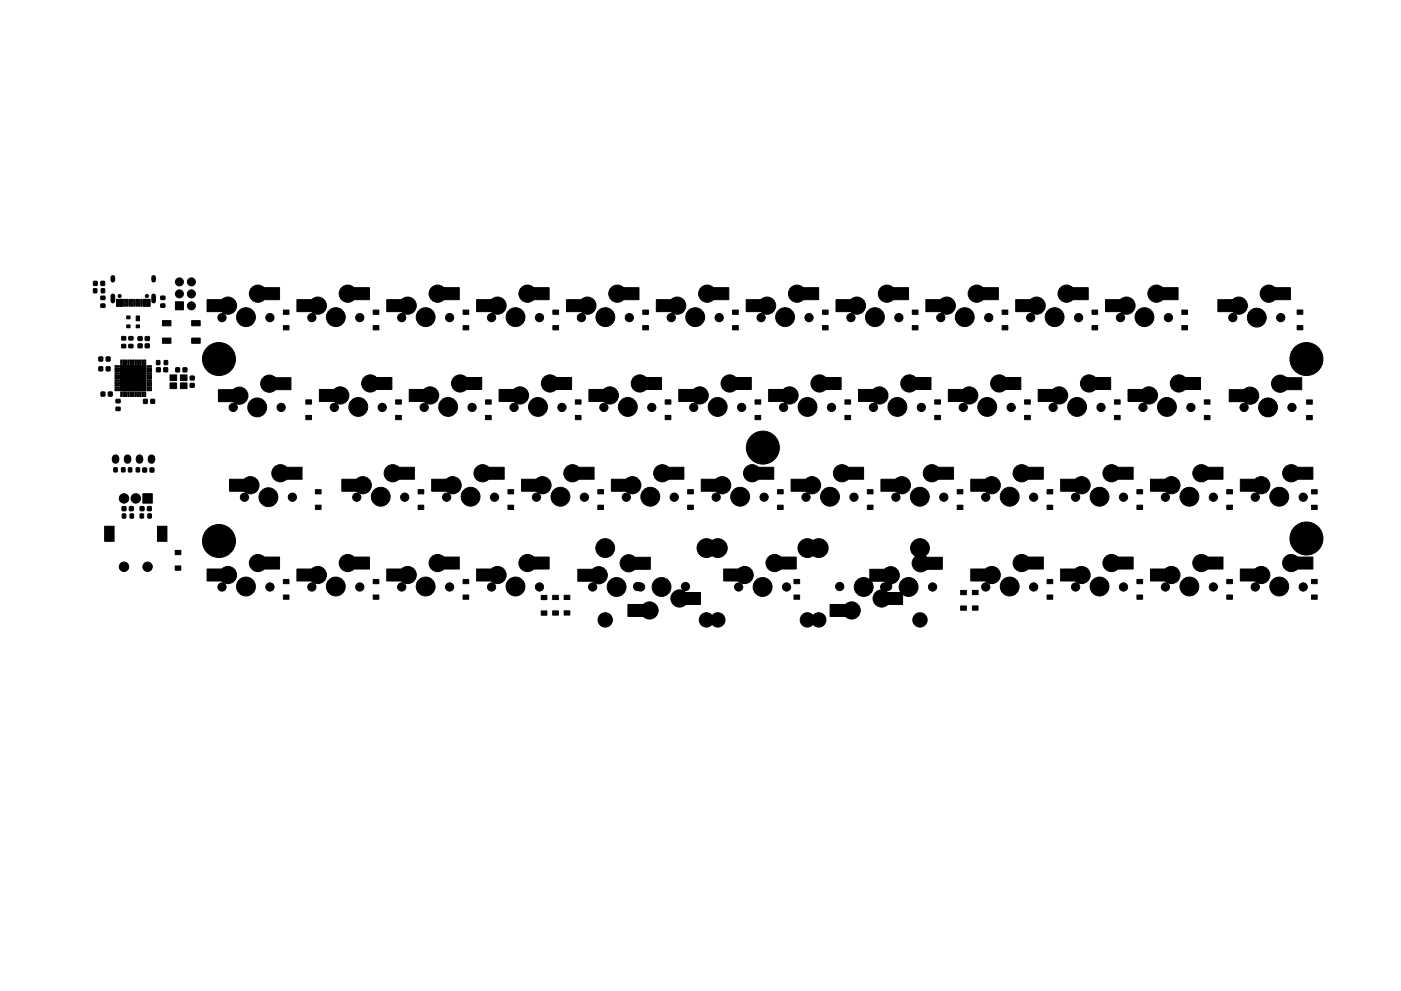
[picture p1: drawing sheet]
<svg xmlns="http://www.w3.org/2000/svg" width="297mm" height="210mm" viewBox="0 0 297 210" stroke-linecap="round" stroke-linejoin="round" font-family="sans-serif">
<g fill="#000" stroke="#000" stroke-width=".21">
<path d="M19.8 59.7h.8v.8h-.8zM21.4 59.7h.8v.8h-.8zM19.8 61.3h.7v.8h-.7zM21 75.8h.8v.8h-.8zM21 77.8h.8v.9h-.8zM21.4 62.9h.8v.6h-.8zM21.4 64.5h.8v.7h-.8zM21.5 61.3h.7v.8h-.7zM22.5 75.8h.8v.8h-.8zM22.5 77.8h.8v.9h-.8zM24.4 79.6h.9v.3h-.9zM24.4 79.1h.9v.3h-.9z"/>
<path d="M24.4 78.6h.9v.3h-.9zM24.4 78.1h.9v.3h-.9zM24.4 77.6h.9v.3h-.9zM24.7 63.5h.6v1.5h-.6zM25.5 63.5h.6v1.5h-.6zM25.6 77.5h5.3v5.4h-5.3zM25.6 76.4h.3v.9h-.3zM25.8 73.1h.8v.7h-.8zM25.8 71.4h.8v.7h-.8zM26.3 63.5h.3v1.5h-.3zM26.1 76.4h.3v.9h-.3zM26.9 63.5h.3v1.5h-.3z"/>
<path d="M26.9 68.9h.7v.6h-.7zM26.9 67h.7v.6h-.7zM26.6 76.4h.3v.9h-.3zM27.3 63.5h.3v1.5h-.3zM27.1 76.4h.3v.9h-.3zM27.3 73.1h.9v.7h-.9zM27.3 71.4h.9v.7h-.9zM27.9 63.5h.3v1.5h-.3zM27.6 76.4h.3v.9h-.3zM28.3 63.5h.3v1.5h-.3zM28.1 76.4h.3v.9h-.3zM28.9 63.5h.3v1.5h-.3z"/>
<path d="M28.9 68.9h.7v.6h-.7zM28.6 76.4h.3v.9h-.3zM29.3 63.5h.3v1.5h-.3zM29.1 76.4h.3v.9h-.3zM29.3 73h.8v.8h-.8zM29.3 71.4h.8v.8h-.8zM28.9 67h.7v1h-.7zM29.9 63.5h.3v1.5h-.3zM29.6 76.4h.3v.9h-.3zM30.1 76.4h.3v.9h-.3zM30.4 63.5h.6v1.5h-.6zM30.6 76.4h.3v.9h-.3z"/>
<path d="M30.8 73h.8v.8h-.8zM30.8 71.4h.8v.8h-.8zM31.2 77.6h.9v.3h-.9zM31.2 78.1h.9v.3h-.9zM31.2 78.6h.9v.3h-.9zM31.2 79.1h.9v.3h-.9zM31.2 79.6h.9v.3h-.9zM31.2 63.5h.6v1.5h-.6zM33.2 78h.8v.9h-.8zM33.2 76.5h.7v.8h-.7zM34.4 71.7h1.8v1.1h-1.8zM34.4 68h1.8v1.1h-1.8z"/>
<path d="M34.7 78h.8v.9h-.8zM34.8 76.5h.7v.8h-.7zM34.1 62.9h.8v.6h-.8zM34.1 64.5h.8v.7h-.8zM37.2 64h1.7v1.7h-1.7zM36 79.5h1.5v1.2h-1.5zM37.3 78.1h.7v.8h-.7zM38.3 79.5h1.3v1.2h-1.3zM38.8 78.1h.8v.8h-.8zM40.6 71.7h1.8v1.1h-1.8zM40.6 68h1.8v1.1h-1.8zM40.3 79.8h.9v.8h-.9z"/>
<path d="M43.9 63.6h4.5v2.5h-4.5zM54.5 61h4.8v2.6h-4.8zM60.1 69.1h1.2v.9h-1.2zM60.1 65.8h1.2v.9h-1.2zM63 63.6h4.4v2.5h-4.4zM73.6 61h4.7v2.6h-4.7zM79.1 69.1h1.2v.9h-1.2zM79.1 65.8h1.2v.9h-1.2zM82 63.6h4.5v2.5h-4.5zM92.6 61h4.8v2.6h-4.8zM98.2 69.1h1.2v.9h-1.2zM98.2 65.8h1.2v.9h-1.2z"/>
<path d="M101.1 63.6h4.4v2.5h-4.4zM111.7 61h4.7v2.6h-4.7zM117.2 69.1h1.2v.9h-1.2zM117.2 65.8h1.2v.9h-1.2zM120.1 63.6h4.5v2.5h-4.5zM130.7 61h4.8v2.6h-4.8zM136.3 69.1h1.2v.9h-1.2zM136.3 65.8h1.2v.9h-1.2zM139.2 63.6h4.4v2.5h-4.4zM149.8 61h4.7v2.6h-4.7zM155.3 69.1h1.2v.9h-1.2zM155.3 65.8h1.2v.9h-1.2z"/>
<path d="M158.2 63.6h4.5v2.5h-4.5zM168.8 61h4.8v2.6h-4.8zM174.4 69.1h1.2v.9h-1.2zM174.4 65.8h1.2v.9h-1.2zM177.3 63.6h4.4v2.5h-4.4zM187.9 61h4.7v2.6h-4.7zM193.4 69.1h1.2v.9h-1.2zM193.4 65.8h1.2v.9h-1.2zM196.3 63.6h4.5v2.5h-4.5zM206.9 61h4.8v2.6h-4.8zM212.5 69.1h1.2v.9h-1.2zM212.5 65.8h1.2v.9h-1.2z"/>
<path d="M215.4 63.6h4.4v2.5h-4.4zM226 61h4.7v2.6h-4.7zM231.5 69.1h1.2v.9h-1.2zM231.5 65.8h1.2v.9h-1.2zM234.4 63.6h4.5v2.5h-4.5zM245 61h4.8v2.6h-4.8zM250.6 69.1h1.2v.9h-1.2zM250.6 65.8h1.2v.9h-1.2zM258.2 63.6h4.5v2.5h-4.5zM268.8 61h4.8v2.6h-4.8zM275 69.1h1.2v.9h-1.2zM275 65.8h1.2v.9h-1.2z"/>
<path d="M21.4 83.2h.8v.8h-.8zM23 83.2h.8v.8h-.8zM24.4 82.6h.9v.3h-.9zM24.4 82.1h.9v.3h-.9zM24.4 81.6h.9v.3h-.9zM24.4 81.1h.9v.3h-.9zM24.4 80.6h.9v.3h-.9zM24.4 80.1h.9v.3h-.9zM24.6 86.4h.8v.7h-.8zM24.6 84.8h.8v.6h-.8zM24.1 99.3h.7v.8h-.7zM25.6 83.2h.3v.9h-.3z"/>
<path d="M26.1 83.2h.3v.9h-.3zM25.8 99.3h.7v.8h-.7zM26.6 83.2h.3v.9h-.3zM27.2 99.3h.7v.8h-.7zM27.1 83.2h.3v.9h-.3zM27.6 83.2h.3v.9h-.3zM28.1 83.2h.3v.9h-.3zM28.9 99.3h.7v.8h-.7zM28.6 83.2h.3v.9h-.3zM29.1 83.2h.3v.9h-.3zM29.6 83.2h.3v.9h-.3zM30.3 99.3h.8v.8h-.8z"/>
<path d="M30.4 84.7h.8v.9h-.8zM30.1 83.2h.3v.9h-.3zM30.6 83.2h.3v.9h-.3zM31.2 80.1h.9v.3h-.9zM31.2 80.6h.9v.3h-.9zM31.2 81.1h.9v.3h-.9zM31.2 81.6h.9v.3h-.9zM31.2 82.1h.9v.3h-.9zM31.2 82.6h.9v.3h-.9zM31.8 99.3h.8v.8h-.8zM32 84.7h.8v.9h-.8zM36 81.2h1.5v1.2h-1.5z"/>
<path d="M38.3 81.2h1.3v1.2h-1.3zM40.3 81.4h.9v.7h-.9zM46.3 82.7h4.5v2.5h-4.5zM56.9 80.1h4.8v2.6h-4.8zM59.3 99.1h4.7v2.6h-4.7zM64.8 88.1h1.2v.9h-1.2zM64.8 84.8h1.2v.9h-1.2zM67.7 82.6h4.5v2.6h-4.5zM78.3 80.1h4.8v2.5h-4.8zM83.9 88.1h1.2v.9h-1.2zM83.9 84.8h1.2v.9h-1.2zM83.1 99.1h4.7v2.6h-4.7z"/>
<path d="M86.8 82.6h4.5v2.6h-4.5zM97.4 80.1h4.7v2.5h-4.7zM102.9 88.1h1.2v.9h-1.2zM102.9 84.8h1.2v.9h-1.2zM102.1 99.1h4.8v2.6h-4.8zM105.8 82.6h4.5v2.6h-4.5zM116.4 80.1h4.8v2.5h-4.8zM122 88.1h1.2v.9h-1.2zM122 84.8h1.2v.9h-1.2zM121.2 99.1h4.7v2.6h-4.7zM124.9 82.6h4.5v2.6h-4.5zM135.5 80.1h4.7v2.5h-4.7z"/>
<path d="M141 88.1h1.2v.9h-1.2zM141 84.8h1.2v.9h-1.2zM140.2 99.1h4.8v2.6h-4.8zM143.9 82.6h4.5v2.6h-4.5zM154.5 80.1h4.8v2.5h-4.8zM160.1 88.1h1.2v.9h-1.2zM160.1 84.8h1.2v.9h-1.2zM159.3 99.1h4.7v2.6h-4.7zM163 82.6h4.5v2.6h-4.5zM173.6 80.1h4.7v2.5h-4.7zM179.1 88.1h1.2v.9h-1.2zM179.1 84.8h1.2v.9h-1.2z"/>
<path d="M178.3 99.1h4.8v2.6h-4.8zM182 82.6h4.5v2.6h-4.5zM192.6 80.1h4.8v2.5h-4.8zM198.2 88.1h1.2v.9h-1.2zM198.2 84.8h1.2v.9h-1.2zM197.4 99.1h4.7v2.6h-4.7zM201.1 82.6h4.5v2.6h-4.5zM211.7 80.1h4.7v2.5h-4.7zM217.2 88.1h1.2v.9h-1.2zM217.2 84.8h1.2v.9h-1.2zM216.4 99.1h4.8v2.6h-4.8zM220.1 82.6h4.5v2.6h-4.5z"/>
<path d="M230.7 80.1h4.8v2.5h-4.8zM236.3 88.1h1.2v.9h-1.2zM236.3 84.8h1.2v.9h-1.2zM235.5 99.1h4.7v2.6h-4.7zM239.2 82.6h4.5v2.6h-4.5zM249.8 80.1h4.7v2.5h-4.7zM255.3 88.1h1.2v.9h-1.2zM255.3 84.8h1.2v.9h-1.2zM254.6 99.1h4.7v2.6h-4.7zM260.6 82.7h4.5v2.5h-4.5zM271.2 80.1h4.8v2.6h-4.8zM277 88.1h1.2v.9h-1.2z"/>
<path d="M277 84.8h1.2v.9h-1.2zM273.6 99.1h4.8v2.6h-4.8zM22.2 111.6h2v3.2h-2zM26 109.1h.6v.8h-.6zM25.9 107.5h.8v.8h-.8zM27.6 109.1h.7v.8h-.7zM27.5 107.5h.7v.8h-.7zM29.7 109.1h.7v.8h-.7zM30.3 104.7h2v2h-2zM29.7 107.5h.8v.8h-.8zM31.4 109.1h.7v.8h-.7zM31.3 107.5h.7v.8h-.7z"/>
<path d="M33.4 111.6h2v3.2h-2zM37.1 116.8h1.2v.9h-1.2zM48.7 101.7h4.5v2.5h-4.5zM54.5 118.2h4.8v2.5h-4.8zM66.9 107.2h1.2v.9h-1.2zM66.9 103.9h1.2v.9h-1.2zM72.5 101.7h4.5v2.5h-4.5zM73.6 118.2h4.7v2.5h-4.7zM88.7 107.2h1.1v.9h-1.1zM88.7 103.9h1.1v.9h-1.1zM91.5 101.7h4.5v2.5h-4.5zM92.6 118.2h4.8v2.5h-4.8z"/>
<path d="M107.7 107.2h1.2v.9h-1.2zM107.7 103.9h1.2v.9h-1.2zM110.6 101.7h4.5v2.5h-4.5zM111.7 118.2h4.7v2.5h-4.7zM126.8 107.2h1.1v.9h-1.1zM126.8 103.9h1.1v.9h-1.1zM129.6 101.7h4.5v2.5h-4.5zM133.1 118.2h4.8v2.6h-4.8zM145.8 107.2h1.2v.9h-1.2zM145.8 103.9h1.2v.9h-1.2zM148.7 101.7h4.5v2.5h-4.5zM164.9 107.2h1.1v.9h-1.1z"/>
<path d="M164.9 103.9h1.1v.9h-1.1zM164.1 118.2h4.7v2.5h-4.7zM167.7 101.7h4.5v2.5h-4.5zM183.9 107.2h1.2v.9h-1.2zM183.9 103.9h1.2v.9h-1.2zM186.8 101.7h4.5v2.5h-4.5zM195 118.2h4.8v2.6h-4.8zM203 107.2h1.1v.9h-1.1zM203 103.9h1.1v.9h-1.1zM205.8 101.7h4.5v2.5h-4.5zM216.4 118.2h4.8v2.5h-4.8zM222 107.2h1.2v.9h-1.2z"/>
<path d="M222 103.9h1.2v.9h-1.2zM224.9 101.7h4.5v2.5h-4.5zM235.5 118.2h4.7v2.5h-4.7zM241.1 107.2h1.1v.9h-1.1zM241.1 103.9h1.1v.9h-1.1zM243.9 101.7h4.5v2.5h-4.5zM254.6 118.2h4.7v2.5h-4.7zM260.1 107.2h1.2v.9h-1.2zM260.1 103.9h1.2v.9h-1.2zM263 101.7h4.5v2.5h-4.5zM273.6 118.2h4.8v2.5h-4.8zM278.1 107.2h1.2v.9h-1.2z"/>
<path d="M278.1 103.9h1.2v.9h-1.2zM37.1 120.1h1.2v.9h-1.2zM43.9 120.7h4.5v2.6h-4.5zM60.1 126.2h1.2v.9h-1.2zM60.1 122.9h1.2v.9h-1.2zM63 120.7h4.4v2.6h-4.4zM79.1 126.2h1.2v.9h-1.2zM79.1 122.9h1.2v.9h-1.2zM82 120.7h4.5v2.6h-4.5zM98.2 126.2h1.2v.9h-1.2zM98.2 122.9h1.2v.9h-1.2zM101.1 120.7h4.4v2.6h-4.4z"/>
<path d="M114.8 129.6h1.1v.9h-1.1zM114.8 126.3h1.1v.9h-1.1zM117.2 129.6h1.2v.9h-1.2zM117.2 126.3h1.2v.9h-1.2zM119.6 129.6h1.2v.9h-1.2zM119.6 126.3h1.2v.9h-1.2zM122.5 120.8h4.5v2.5h-4.5zM133.1 128.2h4.8v2.6h-4.8zM144 125.7h4.5v2.5h-4.5zM153.4 120.7h4.5v2.6h-4.5zM168.3 126.2h1.2v.9h-1.2zM168.3 122.9h1.2v.9h-1.2z"/>
<path d="M176 128.2h4.7v2.6h-4.7zM186.9 125.7h4.5v2.5h-4.5zM184.4 120.8h4.5v2.5h-4.5zM203.7 128.6h1.2v.9h-1.2zM203.7 125.3h1.2v.9h-1.2zM206.2 128.6h1.2v.9h-1.2zM206.2 125.3h1.2v.9h-1.2zM205.8 120.7h4.5v2.6h-4.5zM222 126.2h1.2v.9h-1.2zM222 122.9h1.2v.9h-1.2zM224.9 120.7h4.5v2.6h-4.5zM241.1 126.2h1.1v.9h-1.1z"/>
<path d="M241.1 122.9h1.1v.9h-1.1zM243.9 120.7h4.5v2.6h-4.5zM260.1 126.2h1.2v.9h-1.2zM260.1 122.9h1.2v.9h-1.2zM263 120.7h4.5v2.6h-4.5zM278.1 126.2h1.2v.9h-1.2zM278.1 122.9h1.2v.9h-1.2z"/>
<circle cx="38" cy="59.8" r=".85"/>
<circle cx="40.6" cy="59.8" r=".85"/>
<circle cx="25.4" cy="62.8" r=".33"/>
<circle cx="31.1" cy="62.8" r=".32"/>
<circle cx="38" cy="62.3" r=".85"/>
<circle cx="40.6" cy="64.9" r=".85"/>
<circle cx="40.6" cy="62.3" r=".85"/>
<circle cx="46.4" cy="76.2" r="3.5"/>
<circle cx="47.1" cy="67.4" r=".87"/>
<circle cx="48.3" cy="64.8" r="1.82"/>
<circle cx="52.1" cy="67.3" r="2"/>
<circle cx="54.7" cy="62.3" r="1.82"/>
<circle cx="57.2" cy="67.4" r=".87"/>
<circle cx="66.1" cy="67.4" r=".87"/>
<circle cx="67.4" cy="64.8" r="1.82"/>
<circle cx="71.2" cy="67.3" r="2"/>
<circle cx="73.7" cy="62.3" r="1.82"/>
<circle cx="76.3" cy="67.4" r=".87"/>
<circle cx="85.2" cy="67.4" r=".87"/>
<circle cx="86.4" cy="64.8" r="1.82"/>
<circle cx="90.2" cy="67.3" r="2"/>
<circle cx="92.8" cy="62.3" r="1.82"/>
<circle cx="95.3" cy="67.4" r=".87"/>
<circle cx="104.2" cy="67.4" r=".87"/>
<circle cx="105.5" cy="64.8" r="1.82"/>
<circle cx="109.3" cy="67.3" r="2"/>
<circle cx="111.8" cy="62.3" r="1.82"/>
<circle cx="114.4" cy="67.4" r=".87"/>
<circle cx="123.3" cy="67.4" r=".87"/>
<circle cx="124.5" cy="64.8" r="1.82"/>
<circle cx="128.3" cy="67.3" r="2"/>
<circle cx="130.9" cy="62.3" r="1.82"/>
<circle cx="133.4" cy="67.4" r=".87"/>
<circle cx="142.3" cy="67.4" r=".87"/>
<circle cx="143.6" cy="64.8" r="1.82"/>
<circle cx="147.4" cy="67.3" r="2"/>
<circle cx="149.9" cy="62.3" r="1.82"/>
<circle cx="152.5" cy="67.4" r=".87"/>
<circle cx="161.4" cy="67.4" r=".87"/>
<circle cx="162.6" cy="64.8" r="1.82"/>
<circle cx="166.4" cy="67.3" r="2"/>
<circle cx="169" cy="62.3" r="1.82"/>
<circle cx="171.5" cy="67.4" r=".87"/>
<circle cx="180.4" cy="67.4" r=".87"/>
<circle cx="181.7" cy="64.8" r="1.82"/>
<circle cx="185.5" cy="67.3" r="2"/>
<circle cx="188" cy="62.3" r="1.82"/>
<circle cx="190.6" cy="67.4" r=".87"/>
<circle cx="199.5" cy="67.4" r=".87"/>
<circle cx="200.7" cy="64.8" r="1.82"/>
<circle cx="204.5" cy="67.3" r="2"/>
<circle cx="207.1" cy="62.3" r="1.82"/>
<circle cx="209.6" cy="67.4" r=".87"/>
<circle cx="218.5" cy="67.4" r=".87"/>
<circle cx="219.8" cy="64.8" r="1.82"/>
<circle cx="223.6" cy="67.3" r="2"/>
<circle cx="226.1" cy="62.3" r="1.82"/>
<circle cx="228.7" cy="67.4" r=".87"/>
<circle cx="237.6" cy="67.4" r=".87"/>
<circle cx="238.8" cy="64.8" r="1.82"/>
<circle cx="242.6" cy="67.3" r="2"/>
<circle cx="245.2" cy="62.3" r="1.82"/>
<circle cx="247.7" cy="67.4" r=".87"/>
<circle cx="261.4" cy="67.4" r=".88"/>
<circle cx="262.7" cy="64.8" r="1.82"/>
<circle cx="266.5" cy="67.4" r="2"/>
<circle cx="269" cy="62.3" r="1.82"/>
<circle cx="271.5" cy="67.4" r=".88"/>
<circle cx="277" cy="76.2" r="3.5"/>
<circle cx="49.5" cy="86.4" r=".87"/>
<circle cx="50.7" cy="83.9" r="1.82"/>
<circle cx="54.5" cy="86.4" r="2"/>
<circle cx="57.1" cy="81.4" r="1.82"/>
<circle cx="59.6" cy="86.4" r=".87"/>
<circle cx="70.9" cy="86.4" r=".87"/>
<circle cx="72.2" cy="83.9" r="1.82"/>
<circle cx="76" cy="86.3" r="2"/>
<circle cx="78.5" cy="81.4" r="1.82"/>
<circle cx="81" cy="86.4" r=".87"/>
<circle cx="89.9" cy="86.4" r=".87"/>
<circle cx="91.2" cy="83.9" r="1.82"/>
<circle cx="95" cy="86.3" r="2"/>
<circle cx="97.6" cy="81.4" r="1.82"/>
<circle cx="100.1" cy="86.4" r=".87"/>
<circle cx="109" cy="86.4" r=".87"/>
<circle cx="110.3" cy="83.9" r="1.82"/>
<circle cx="114.1" cy="86.3" r="2"/>
<circle cx="116.6" cy="81.4" r="1.82"/>
<circle cx="119.1" cy="86.4" r=".87"/>
<circle cx="128" cy="86.4" r=".87"/>
<circle cx="129.3" cy="83.9" r="1.82"/>
<circle cx="133.1" cy="86.3" r="2"/>
<circle cx="135.7" cy="81.4" r="1.82"/>
<circle cx="138.2" cy="86.4" r=".87"/>
<circle cx="147.1" cy="86.4" r=".87"/>
<circle cx="148.4" cy="83.9" r="1.82"/>
<circle cx="152.2" cy="86.3" r="2"/>
<circle cx="154.7" cy="81.4" r="1.82"/>
<circle cx="157.2" cy="86.4" r=".87"/>
<circle cx="161.7" cy="95" r="3.5"/>
<circle cx="166.1" cy="86.4" r=".87"/>
<circle cx="167.4" cy="83.9" r="1.82"/>
<circle cx="171.2" cy="86.3" r="2"/>
<circle cx="173.8" cy="81.4" r="1.82"/>
<circle cx="176.3" cy="86.4" r=".87"/>
<circle cx="185.2" cy="86.4" r=".87"/>
<circle cx="186.5" cy="83.9" r="1.82"/>
<circle cx="190.3" cy="86.3" r="2"/>
<circle cx="192.8" cy="81.4" r="1.82"/>
<circle cx="195.3" cy="86.4" r=".87"/>
<circle cx="204.2" cy="86.4" r=".87"/>
<circle cx="205.5" cy="83.9" r="1.82"/>
<circle cx="209.3" cy="86.3" r="2"/>
<circle cx="211.9" cy="81.4" r="1.82"/>
<circle cx="214.4" cy="86.4" r=".87"/>
<circle cx="223.3" cy="86.4" r=".87"/>
<circle cx="224.6" cy="83.9" r="1.82"/>
<circle cx="228.4" cy="86.3" r="2"/>
<circle cx="230.9" cy="81.4" r="1.82"/>
<circle cx="233.4" cy="86.4" r=".87"/>
<circle cx="242.3" cy="86.4" r=".87"/>
<circle cx="243.6" cy="83.9" r="1.82"/>
<circle cx="247.4" cy="86.3" r="2"/>
<circle cx="250" cy="81.4" r="1.82"/>
<circle cx="252.5" cy="86.4" r=".87"/>
<circle cx="263.8" cy="86.4" r=".87"/>
<circle cx="265.1" cy="83.9" r="1.83"/>
<circle cx="268.8" cy="86.4" r="2"/>
<circle cx="271.4" cy="81.4" r="1.83"/>
<circle cx="273.9" cy="86.4" r=".87"/>
<circle cx="26.3" cy="105.7" r="1"/>
<circle cx="28.8" cy="105.7" r="1"/>
<circle cx="46.4" cy="114.8" r="3.5"/>
<circle cx="51.8" cy="105.5" r=".87"/>
<circle cx="53.1" cy="102.9" r="1.82"/>
<circle cx="54.7" cy="119.5" r="1.82"/>
<circle cx="56.9" cy="105.5" r="2"/>
<circle cx="59.5" cy="100.4" r="1.82"/>
<circle cx="62" cy="105.5" r=".87"/>
<circle cx="73.7" cy="119.5" r="1.82"/>
<circle cx="75.6" cy="105.5" r=".87"/>
<circle cx="76.9" cy="102.9" r="1.82"/>
<circle cx="80.7" cy="105.4" r="2"/>
<circle cx="83.3" cy="100.4" r="1.82"/>
<circle cx="85.8" cy="105.5" r=".87"/>
<circle cx="92.8" cy="119.5" r="1.82"/>
<circle cx="94.7" cy="105.5" r=".87"/>
<circle cx="96" cy="102.9" r="1.82"/>
<circle cx="99.8" cy="105.4" r="2"/>
<circle cx="102.3" cy="100.4" r="1.82"/>
<circle cx="104.9" cy="105.5" r=".87"/>
<circle cx="111.8" cy="119.5" r="1.82"/>
<circle cx="113.7" cy="105.5" r=".87"/>
<circle cx="115" cy="102.9" r="1.82"/>
<circle cx="118.8" cy="105.4" r="2"/>
<circle cx="121.4" cy="100.4" r="1.82"/>
<circle cx="123.9" cy="105.5" r=".87"/>
<circle cx="128.3" cy="116.3" r="1.99"/>
<circle cx="132.8" cy="105.5" r=".87"/>
<circle cx="133.3" cy="119.5" r="1.82"/>
<circle cx="134.1" cy="102.9" r="1.82"/>
<circle cx="137.9" cy="105.4" r="2"/>
<circle cx="140.4" cy="100.4" r="1.82"/>
<circle cx="143" cy="105.5" r=".87"/>
<circle cx="149.8" cy="116.3" r="1.99"/>
<circle cx="151.8" cy="105.5" r=".87"/>
<circle cx="152.2" cy="116.3" r="1.99"/>
<circle cx="153.1" cy="102.9" r="1.82"/>
<circle cx="156.9" cy="105.4" r="2"/>
<circle cx="159.5" cy="100.4" r="1.82"/>
<circle cx="162" cy="105.5" r=".87"/>
<circle cx="164.2" cy="119.5" r="1.82"/>
<circle cx="170.9" cy="105.5" r=".87"/>
<circle cx="171.2" cy="116.3" r="1.99"/>
<circle cx="172.2" cy="102.9" r="1.82"/>
<circle cx="173.6" cy="116.3" r="1.99"/>
<circle cx="176" cy="105.4" r="2"/>
<circle cx="178.5" cy="100.4" r="1.82"/>
<circle cx="181.1" cy="105.5" r=".87"/>
<circle cx="189.9" cy="105.5" r=".87"/>
<circle cx="191.2" cy="102.9" r="1.82"/>
<circle cx="195" cy="105.4" r="2"/>
<circle cx="195.1" cy="116.3" r="1.99"/>
<circle cx="195.2" cy="119.5" r="1.82"/>
<circle cx="197.6" cy="100.4" r="1.82"/>
<circle cx="200.1" cy="105.5" r=".87"/>
<circle cx="209" cy="105.5" r=".87"/>
<circle cx="210.3" cy="102.9" r="1.82"/>
<circle cx="214.1" cy="105.4" r="2"/>
<circle cx="216.6" cy="119.5" r="1.82"/>
<circle cx="216.6" cy="100.4" r="1.82"/>
<circle cx="219.2" cy="105.5" r=".87"/>
<circle cx="228" cy="105.5" r=".87"/>
<circle cx="229.3" cy="102.9" r="1.82"/>
<circle cx="233.1" cy="105.4" r="2"/>
<circle cx="235.7" cy="119.5" r="1.82"/>
<circle cx="235.7" cy="100.4" r="1.82"/>
<circle cx="238.2" cy="105.5" r=".87"/>
<circle cx="247.1" cy="105.5" r=".87"/>
<circle cx="248.4" cy="102.9" r="1.82"/>
<circle cx="252.2" cy="105.4" r="2"/>
<circle cx="254.7" cy="119.5" r="1.82"/>
<circle cx="254.7" cy="100.4" r="1.82"/>
<circle cx="257.3" cy="105.5" r=".88"/>
<circle cx="266.1" cy="105.5" r=".88"/>
<circle cx="267.4" cy="102.9" r="1.82"/>
<circle cx="271.2" cy="105.4" r="2"/>
<circle cx="273.8" cy="119.5" r="1.82"/>
<circle cx="273.8" cy="100.4" r="1.82"/>
<circle cx="276.3" cy="105.5" r=".88"/>
<circle cx="277" cy="114.2" r="3.5"/>
<circle cx="26.3" cy="120.2" r="1"/>
<circle cx="31.3" cy="120.2" r="1"/>
<circle cx="47.1" cy="124.5" r=".87"/>
<circle cx="48.3" cy="122" r="1.82"/>
<circle cx="52.1" cy="124.4" r="2"/>
<circle cx="57.2" cy="124.5" r=".87"/>
<circle cx="66.1" cy="124.5" r=".87"/>
<circle cx="67.4" cy="122" r="1.82"/>
<circle cx="71.2" cy="124.4" r="2"/>
<circle cx="76.3" cy="124.5" r=".87"/>
<circle cx="85.2" cy="124.5" r=".87"/>
<circle cx="86.4" cy="122" r="1.82"/>
<circle cx="90.2" cy="124.4" r="2"/>
<circle cx="95.3" cy="124.5" r=".87"/>
<circle cx="104.2" cy="124.5" r=".87"/>
<circle cx="105.5" cy="122" r="1.82"/>
<circle cx="109.3" cy="124.4" r="2"/>
<circle cx="114.4" cy="124.5" r=".87"/>
<circle cx="125.7" cy="124.5" r=".87"/>
<circle cx="126.9" cy="122" r="1.82"/>
<circle cx="128.3" cy="131.5" r="1.52"/>
<circle cx="130.7" cy="124.5" r="2"/>
<circle cx="135.2" cy="124.4" r=".87"/>
<circle cx="135.8" cy="124.5" r=".87"/>
<circle cx="137.7" cy="129.5" r="1.82"/>
<circle cx="140.3" cy="124.5" r="2"/>
<circle cx="144.1" cy="127" r="1.82"/>
<circle cx="145.3" cy="124.4" r=".87"/>
<circle cx="149.8" cy="131.5" r="1.52"/>
<circle cx="152.2" cy="131.5" r="1.52"/>
<circle cx="156.6" cy="124.5" r=".87"/>
<circle cx="157.9" cy="122" r="1.82"/>
<circle cx="161.7" cy="124.5" r="2"/>
<circle cx="166.8" cy="124.5" r=".87"/>
<circle cx="171.2" cy="131.5" r="1.52"/>
<circle cx="173.6" cy="131.5" r="1.52"/>
<circle cx="178" cy="124.4" r=".87"/>
<circle cx="180.6" cy="129.5" r="1.82"/>
<circle cx="183.1" cy="124.5" r="2"/>
<circle cx="186.9" cy="127" r="1.82"/>
<circle cx="187.6" cy="124.5" r=".87"/>
<circle cx="188.2" cy="124.4" r=".87"/>
<circle cx="188.9" cy="122" r="1.82"/>
<circle cx="192.6" cy="124.5" r="2"/>
<circle cx="195.1" cy="131.5" r="1.52"/>
<circle cx="197.7" cy="124.5" r=".87"/>
<circle cx="209" cy="124.5" r=".87"/>
<circle cx="210.3" cy="122" r="1.82"/>
<circle cx="214.1" cy="124.4" r="2"/>
<circle cx="219.2" cy="124.5" r=".87"/>
<circle cx="228" cy="124.5" r=".87"/>
<circle cx="229.3" cy="122" r="1.82"/>
<circle cx="233.1" cy="124.4" r="2"/>
<circle cx="238.2" cy="124.5" r=".87"/>
<circle cx="247.1" cy="124.5" r=".87"/>
<circle cx="248.4" cy="122" r="1.82"/>
<circle cx="252.2" cy="124.4" r="2"/>
<circle cx="257.3" cy="124.5" r=".88"/>
<circle cx="266.1" cy="124.5" r=".88"/>
<circle cx="267.4" cy="122" r="1.82"/>
<circle cx="271.2" cy="124.4" r="2"/>
<circle cx="276.3" cy="124.5" r=".88"/>
</g>
<path d="M24.5 97.2v.4M27 97.2v.4M29.6 97.2v.4M32.1 97.2v.4" fill="none" stroke="#000" stroke-width="1.6"/>
<path d="M23.9 58.8v.6M32.6 58.8v.6M23.9 62.8v1.1M32.6 62.8v1.1" fill="none" stroke="#000" stroke-width="1"/>
</svg>
